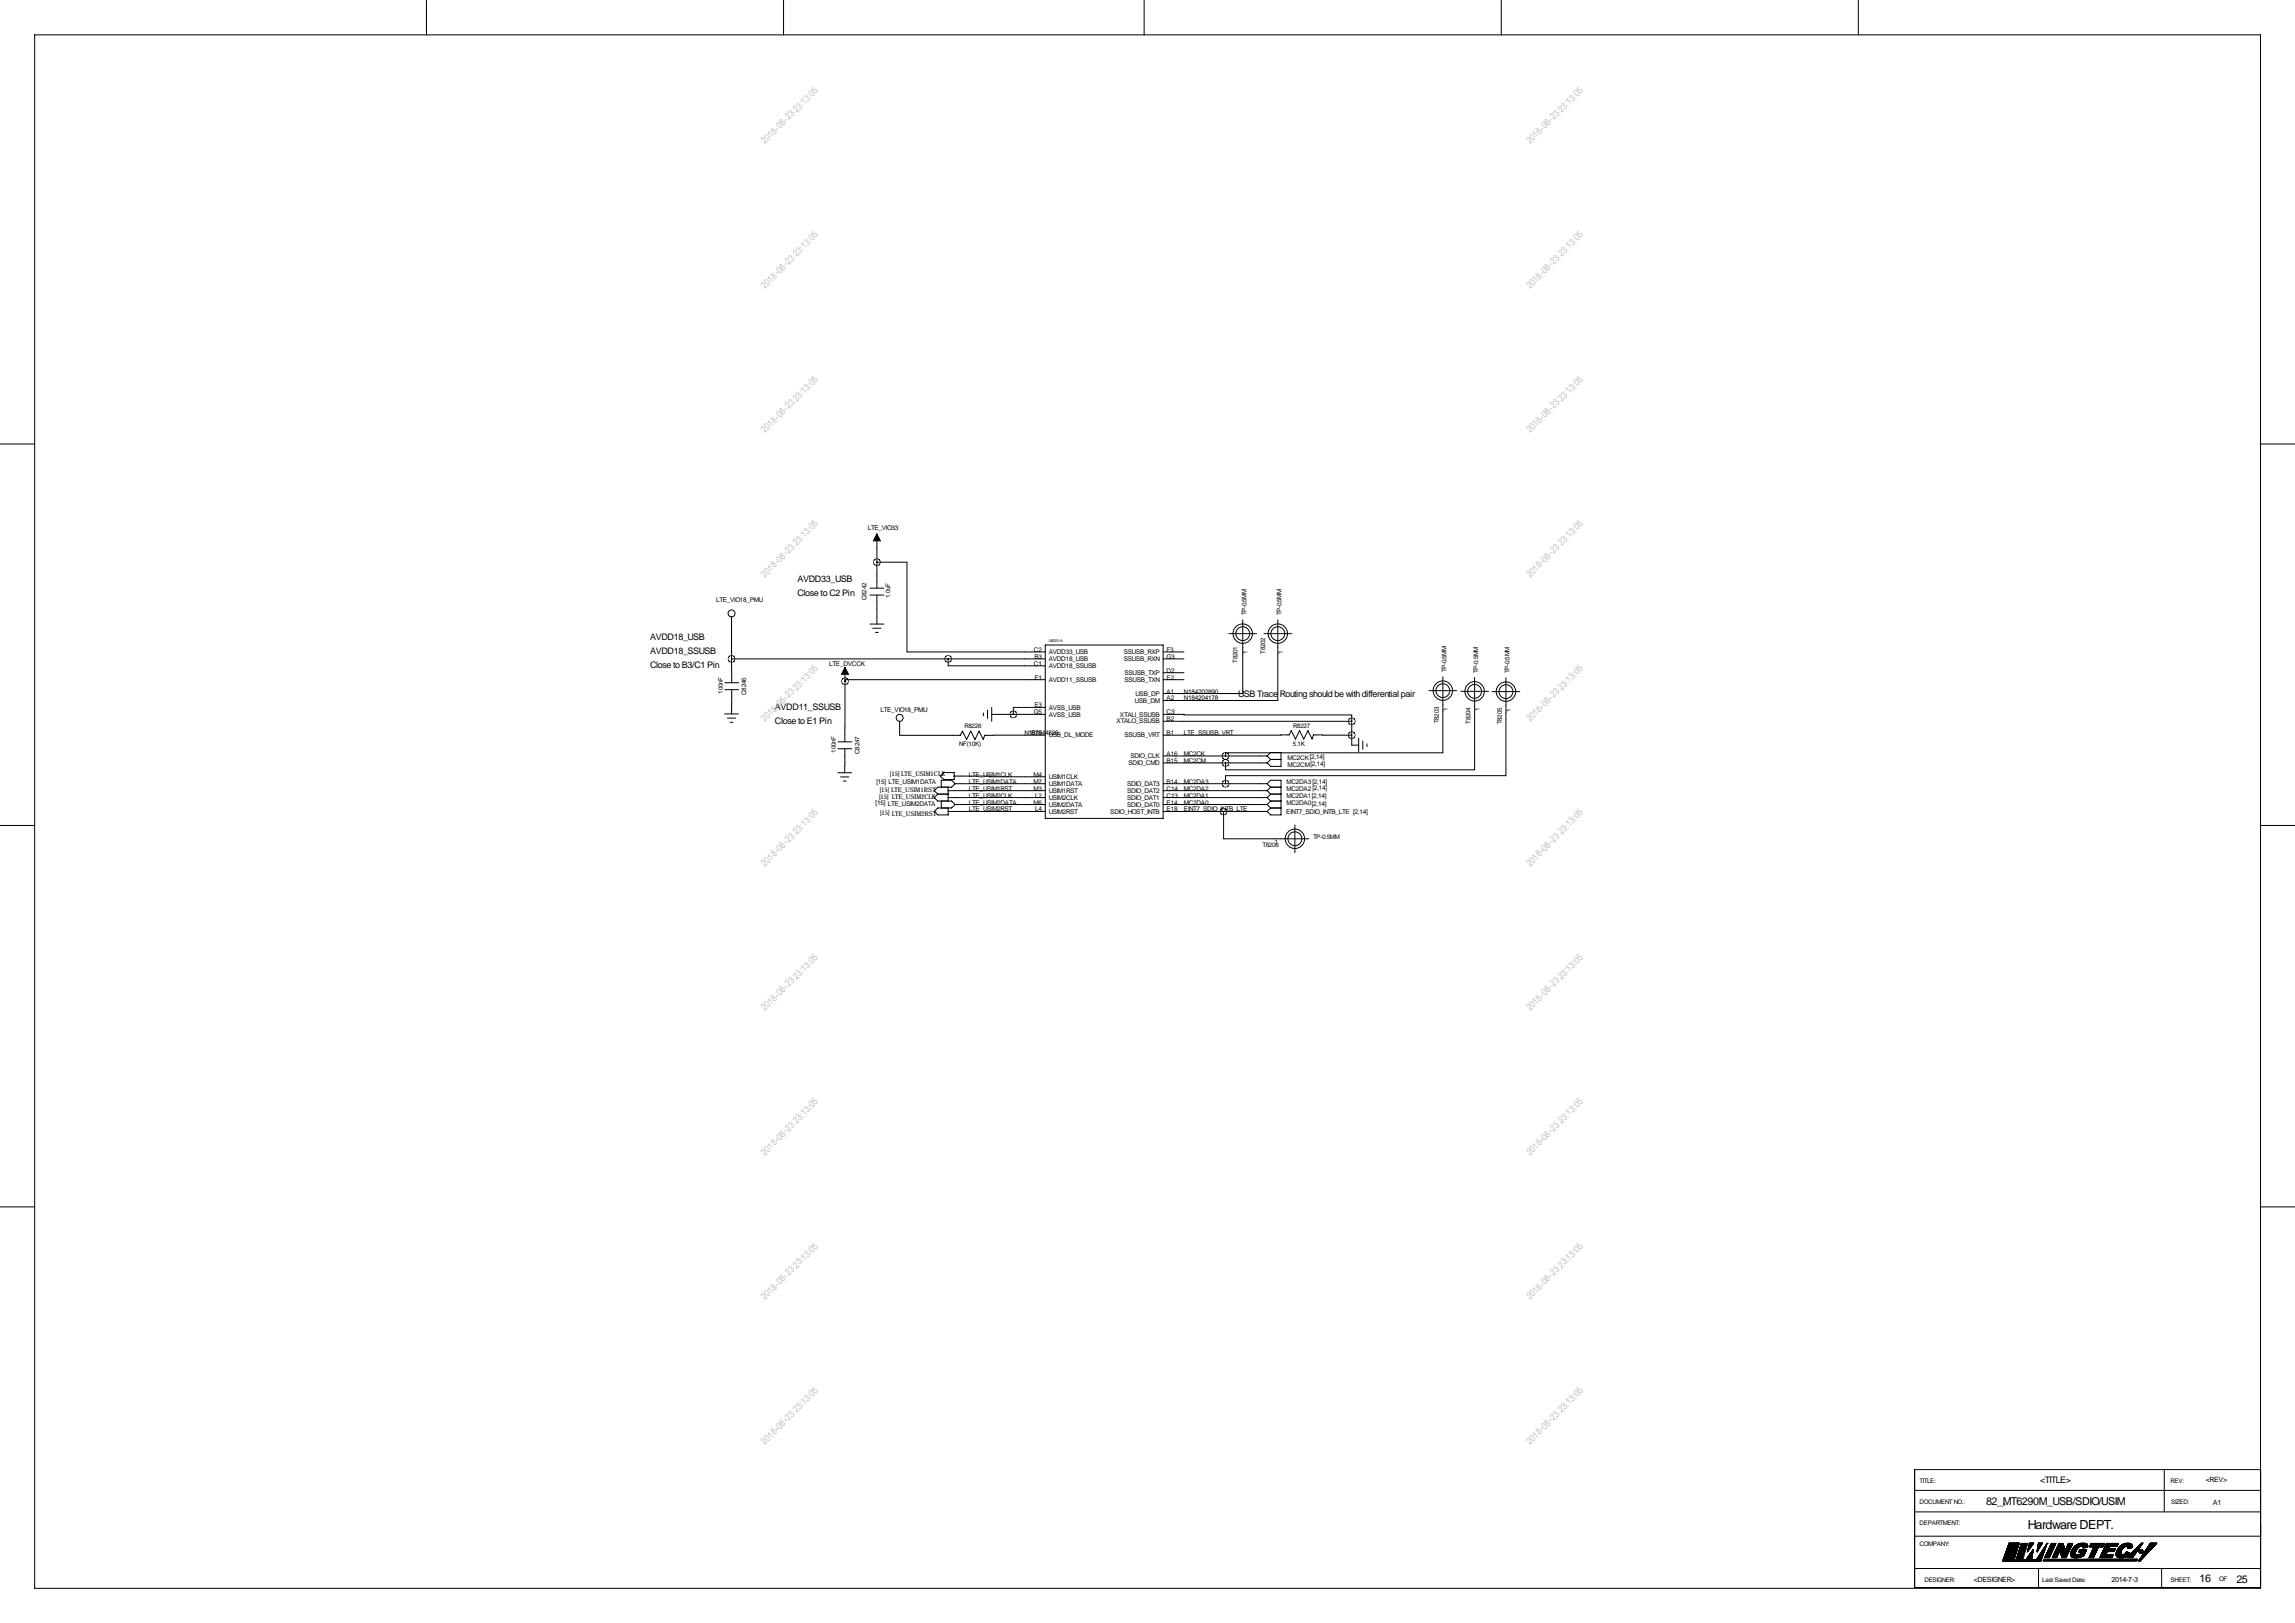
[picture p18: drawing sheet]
<svg xmlns="http://www.w3.org/2000/svg" width="841mm" height="594mm" viewBox="0 0 841 594" stroke-linecap="round" stroke-linejoin="round" font-family="sans-serif">
<defs><g id="words">
<text font-size="4.6" x="742.7" y="560.1">Hardware DEPT.</text>
<g font-size="4">
<text x="727.5" y="551.3">82_MT6290M_USB/SDIO/USIM</text>
<text x="805.7" y="579.4">16</text>
<text x="819.2" y="579.7">25</text>
</g>
<g font-size="3.5" fill="#c0c0c0">
<text x="280.2" y="52.9" transform="rotate(-45 280.2 52.9)">2018-08-23 23:13:05</text>
<text x="560.4" y="52.9" transform="rotate(-45 560.4 52.9)">2018-08-23 23:13:05</text>
<text x="280.2" y="105.8" transform="rotate(-45 280.2 105.8)">2018-08-23 23:13:05</text>
<text x="560.4" y="105.8" transform="rotate(-45 560.4 105.8)">2018-08-23 23:13:05</text>
<text x="280.2" y="158.8" transform="rotate(-45 280.2 158.8)">2018-08-23 23:13:05</text>
<text x="560.4" y="158.8" transform="rotate(-45 560.4 158.8)">2018-08-23 23:13:05</text>
<text x="280.2" y="211.7" transform="rotate(-45 280.2 211.7)">2018-08-23 23:13:05</text>
<text x="560.4" y="211.7" transform="rotate(-45 560.4 211.7)">2018-08-23 23:13:05</text>
<text x="280.2" y="264.6" transform="rotate(-45 280.2 264.6)">2018-08-23 23:13:05</text>
<text x="560.4" y="264.6" transform="rotate(-45 560.4 264.6)">2018-08-23 23:13:05</text>
<text x="280.2" y="317.5" transform="rotate(-45 280.2 317.5)">2018-08-23 23:13:05</text>
<text x="560.4" y="317.5" transform="rotate(-45 560.4 317.5)">2018-08-23 23:13:05</text>
<text x="280.2" y="370.4" transform="rotate(-45 280.2 370.4)">2018-08-23 23:13:05</text>
<text x="560.4" y="370.4" transform="rotate(-45 560.4 370.4)">2018-08-23 23:13:05</text>
<text x="280.2" y="423.3" transform="rotate(-45 280.2 423.3)">2018-08-23 23:13:05</text>
<text x="560.4" y="423.3" transform="rotate(-45 560.4 423.3)">2018-08-23 23:13:05</text>
<text x="280.2" y="476.2" transform="rotate(-45 280.2 476.2)">2018-08-23 23:13:05</text>
<text x="560.4" y="476.2" transform="rotate(-45 560.4 476.2)">2018-08-23 23:13:05</text>
<text x="280.2" y="529.2" transform="rotate(-45 280.2 529.2)">2018-08-23 23:13:05</text>
<text x="560.4" y="529.2" transform="rotate(-45 560.4 529.2)">2018-08-23 23:13:05</text>
</g>
<g font-size="3.3">
<text x="292.1" y="213">AVDD33_USB</text>
<text x="292.1" y="218.1">Close to C2 Pin</text>
<text x="238.1" y="234.4">AVDD18_USB</text>
<text x="238.1" y="239.5">AVDD18_SSUSB</text>
<text x="238.1" y="244.5">Close to B3/C1 Pin</text>
<text x="453.5" y="255.2">USB Trace Routing should be with differential pair</text>
<text x="283.9" y="260.1">AVDD11_SSUSB</text>
<text x="283.9" y="265.2">Close to E1 Pin</text>
<text x="747.3" y="543.2">&lt;TITLE&gt;</text>
</g>
<g font-size="2.6">
<text x="808" y="542.9">&lt;REV&gt;</text>
<text x="810.6" y="551.1">A1</text>
<text x="723" y="579.3">&lt;DESIGNER&gt;</text>
<text x="773.4" y="579.3">2014-7-3</text>
</g>
<g font-size="2.4">
<text x="317.9" y="194.1">LTE_VIO33</text>
<text x="262.3" y="220.6">LTE_VIO18_PMU</text>
<text x="378.8" y="238.8">C2</text>
<text x="384.1" y="239.6">AVDD33_USB</text>
<text x="411.6" y="239.6">SSUSB_RXP</text>
<text x="427.3" y="238.8">F3</text>
<text x="303.8" y="243.9">LTE_DVCCK</text>
<text x="378.8" y="243.9">C1</text>
<text x="378.9" y="241.3">B3</text>
<text x="384.1" y="242.1">AVDD18_USB</text>
<text x="384.1" y="244.7">AVDD18_SSUSB</text>
<text x="411.6" y="242.1">SSUSB_RXN</text>
<text x="427.3" y="241.3">G3</text>
<text x="378.9" y="248.9">E1</text>
<text x="384.1" y="249.7">AVDD11_SSUSB</text>
<text x="411.9" y="247.2">SSUSB_TXP</text>
<text x="411.9" y="249.7">SSUSB_TXN</text>
<text x="427.3" y="246.4">D2</text>
<text x="427.3" y="248.9">E2</text>
<text x="415.7" y="257.4">USB_DM</text>
<text x="416" y="254.8">USB_DP</text>
<text x="427.3" y="254">A1</text>
<text x="427.3" y="256.6">A2</text>
<text x="433.7" y="256.6">N184204178</text>
<text x="433.7" y="254">N184202890</text>
<text x="322.5" y="260.8">LTE_VIO18_PMU</text>
<text x="378.8" y="261.6">G5</text>
<text x="378.9" y="259.1">E3</text>
<text x="384.1" y="259.9">AVSS_USB</text>
<text x="384.1" y="262.4">AVSS_USB</text>
<text x="410.3" y="262.4">XTALI_SSUSB</text>
<text x="427.3" y="261.6">C3</text>
<text x="375.3" y="269.3">N187644826</text>
<text x="377.7" y="269.3">B19</text>
<text x="409" y="265">XTALO_SSUSB</text>
<text x="427.3" y="264.2">B2</text>
<text x="427.3" y="269.3">B1</text>
<text x="433.7" y="269.3">LTE_SSUSB_VRT</text>
<text x="384.1" y="270.1">USB_DL_MODE</text>
<text x="411.9" y="270.1">SSUSB_VRT</text>
<text x="413.4" y="280.2">SDIO_CMD</text>
<text x="414.1" y="277.7">SDIO_CLK</text>
<text x="427.3" y="276.9">A16</text>
<text x="427.3" y="279.4">B15</text>
<text x="433.7" y="279.4">MC2CM</text>
<text x="433.7" y="276.9">MC2CK</text>
<text x="471.7" y="278.2">MC2CK[2,14]</text>
<text x="471.7" y="280.7">MC2CM[2,14]</text>
<text x="321" y="287.1">[15] LTE_USIM1DATA</text>
<text x="326" y="284.1">[15] LTE_USIM1CLK</text>
<text x="354.9" y="287">LTE_USIM1DATA</text>
<text x="354.9" y="284.5">LTE_USIM1CLK</text>
<text x="378.6" y="284.5">M4</text>
<text x="378.6" y="287">M7</text>
<text x="384.1" y="285.3">USIM1CLK</text>
<text x="384.1" y="287.8">USIM1DATA</text>
<text x="412.8" y="287.8">SDIO_DAT3</text>
<text x="427.3" y="287">B14</text>
<text x="433.7" y="287">MC2DA3</text>
<text x="471.3" y="287.3">MC2DA3 [2,14]</text>
<text x="322" y="292.8">[15] LTE_USIM2CLK</text>
<text x="322.3" y="290">[15] LTE_USIM1RST</text>
<text x="354.9" y="289.6">LTE_USIM1RST</text>
<text x="354.9" y="292.1">LTE_USIM2CLK</text>
<text x="378.6" y="289.6">M3</text>
<text x="379.2" y="292.1">L2</text>
<text x="384.1" y="290.4">USIM1RST</text>
<text x="384.1" y="292.9">USIM2CLK</text>
<text x="412.8" y="290.4">SDIO_DAT2</text>
<text x="412.8" y="292.9">SDIO_DAT1</text>
<text x="427.3" y="289.6">C14</text>
<text x="427.3" y="292.1">C13</text>
<text x="433.7" y="292.1">MC2DA1</text>
<text x="433.7" y="289.6">MC2DA2</text>
<text x="471.3" y="289.8">MC2DA2 [2,14]</text>
<text x="471.3" y="292.4">MC2DA1[2,14]</text>
<text x="320.8" y="295">[15] LTE_USIM2DATA</text>
<text x="322.4" y="298.6">[15] LTE_USIM2RST</text>
<text x="354.9" y="297.2">LTE_USIM2RST</text>
<text x="354.9" y="294.7">LTE_USIM2DATA</text>
<text x="378.6" y="294.7">M6</text>
<text x="379.2" y="297.2">L4</text>
<text x="384.1" y="295.5">USIM2DATA</text>
<text x="384.1" y="298">USIM2RST</text>
<text x="406.7" y="298">SDIO_HOST_INTB</text>
<text x="412.8" y="295.5">SDIO_DAT0</text>
<text x="427.3" y="294.7">E14</text>
<text x="427.3" y="297.2">E18</text>
<text x="433.7" y="297.2">EINT7_SDIO_INTB_LTE</text>
<text x="433.7" y="294.7">MC2DA0</text>
<text x="471.2" y="298">EINT7_SDIO_INTB_LTE [2,14]</text>
<text x="471.3" y="294.9">MC2DA0[2,14]</text>
</g>
<g font-size="2.3">
<text x="317.4" y="219.8" transform="rotate(-90 317.4 219.8)">C8242</text>
<text x="326" y="219.1" transform="rotate(-90 326 219.1)">1.0uF</text>
<text x="456.5" y="225.4" transform="rotate(-90 456.5 225.4)">TP-0.5MM</text>
<text x="469.4" y="225.4" transform="rotate(-90 469.4 225.4)">TP-0.5MM</text>
<text x="457" y="239.4" transform="rotate(-90 457 239.4)">1</text>
<text x="463.5" y="239.4" transform="rotate(-90 463.5 239.4)">T8202</text>
<text x="469.9" y="239.4" transform="rotate(-90 469.9 239.4)">1</text>
<text x="453.3" y="242.7" transform="rotate(-90 453.3 242.7)">T8201</text>
<text x="529.8" y="246.3" transform="rotate(-90 529.8 246.3)">TP-0.5MM</text>
<text x="541.5" y="246.5" transform="rotate(-90 541.5 246.5)">TP-0.5MM</text>
<text x="553" y="246.6" transform="rotate(-90 553 246.6)">TP-0.5MM</text>
<text x="264.7" y="254" transform="rotate(-90 264.7 254)">100nF</text>
<text x="273.4" y="254.5" transform="rotate(-90 273.4 254.5)">C8246</text>
<text x="530.3" y="260.2" transform="rotate(-90 530.3 260.2)">1</text>
<text x="541.9" y="260.5" transform="rotate(-90 541.9 260.5)">1</text>
<text x="553.4" y="260.6" transform="rotate(-90 553.4 260.6)">1</text>
<text x="353.3" y="266.8">R8226</text>
<text x="473.7" y="266.6">R8227</text>
<text x="527" y="264.8" transform="rotate(-90 527 264.8)">T8203</text>
<text x="538.6" y="265.1" transform="rotate(-90 538.6 265.1)">T8204</text>
<text x="550.1" y="265.2" transform="rotate(-90 550.1 265.2)">T8205</text>
<text x="306.2" y="275.7" transform="rotate(-90 306.2 275.7)">100nF</text>
<text x="351.4" y="273.4">NF(10K)</text>
<text x="473.6" y="273.2">5.1K</text>
<text x="314.8" y="276.1" transform="rotate(-90 314.8 276.1)">C8247</text>
<text x="462.5" y="310.3">T8206</text>
<text x="467" y="309">1</text>
<text x="481" y="307.4">TP-0.5MM</text>
<text x="703.1" y="543.3">TITLE:</text>
<text x="795.1" y="543.1">REV:</text>
<text x="703.1" y="550.9">DOCUMENT NO.:</text>
<text x="795.3" y="550.9">SIZED:</text>
<text x="703.1" y="558.6">DEPARTMENT:</text>
<text x="703.1" y="566.2">COMPANY:</text>
<text x="704.9" y="579.4">DESIGNER:</text>
<text x="748.1" y="579.4">Last Saved Date:</text>
<text x="795.1" y="579.4">SHEET:</text>
<text x="812.9" y="579.1">OF</text>
</g>
<text font-size="1.4" x="384.1" y="235.2">U8201-A</text>
</g></defs>
<circle cx="734.1" cy="551.3" r=".15" fill="#000"/>
<g fill="none" stroke="#000" stroke-width=".37">
<path d="M12.7 12.8h815.3v568.9h-815.3zM156.2 .1v12.7M287 .1v12.7M419.1 .1v12.7M549.9 .1v12.7M680.7 .1v12.7M0 162.6h12.7M828 162.6h12.7M321.2 195.5v19.9M318.7 218h5M318.7 215.4h5M321.2 205.9h11v32.9h50.7"/>
<path d="M321.2 218v10.6M268 225.9v15.4M318.7 228.6h5M319.7 230.1h3M320.7 231.6h1M382.9 236.2h43.2v63.5h-43.2zM426.1 238.8h7.6M450.1 232.1h10.2M455.2 227v27h-29.1M463 232.1h10.2M468.1 227v29.6h-42M265.5 252.6h5.1"/>
<path d="M265.5 250.1h5.1M268 241.3v8.8M268 241.3h114.9M268 252.6v8.9M309.5 249.5h.1M309.5 249.5v22.2M309.5 244.4v5.1M347.3 241.3v2.6h35.6M363.3 259.1v5.1M382.9 248.9h-73.4v.6M382.9 259.1h-11.7v2.5M426.1 241.3h7.6"/>
<path d="M426.1 248.9h7.6M426.1 246.4h7.6M523.4 253h10.2M528.5 247.9v27.8h-79.6v1.2M535.1 253.2h10.1M540.2 248.1v33.9h-91.3v-2.6M546.6 253.3h10.1M551.6 248.2v35.9h-102.7v2.9M265.4 261.5h5.1M266.4 263h3.1M267.5 264.5h1M306.9 274.2h5.1"/>
<path d="M306.9 271.7h5.1M309.5 274.2l-.1 8.8M329.5 264.2v5.1h22.3l.8-1.5 1.5 3 1.5-3 1.5 3 1.5-3 1.6 3 .5-1.5h22.2M360.2 261.1v1M361.7 260.1v3.1M363.3 261.6h19.6M426.1 269.3l46.1-.1 .8-1.6 1.5 3.1 1.5-3.1 1.6 3.1 1.5-3.1 1.5 3.1 .5-1.5 14 .1M426.1 261.6l69 .2v2.4M426.1 264.2h69M426.1 276.9h38.1M426.1 279.4h38.1M464.2 276.9l1.2-1.3h3.8v5.1h-3.8l-1.2-1.3"/>
<path d="M464.2 276.9l1.2 1.2M465.4 278.1h3.8M465.4 278.1l-1.2 1.3M495.1 264.2v8.7h2.6M497.7 270.4v5.1M499.2 271.4v3M500.7 272.4v1M306.9 283h5.1M307.9 284.6h3M308.9 286.1h1M343.5 290.8l-1.3 1.3 1.3 1.3h5.1l1.3 1.3M343.5 290.8h3.8"/>
<path d="M344.8 293.4v2.5M345.7 283h3.8v2.5h-3.8l-1.3-1.3zM347.3 289.6h35.6M347.3 292.1h35.6M347.3 297.2h35.6M347.3 288.3v5.1M349.5 284.2l33.4 .3M349.9 287h33M349.9 294.7h33M349.9 287l-1.3-1.2h-3.8v2.5M349.9 287l-1.3 1.3h-5.1l-1.3 1.3 1.3 1.2M349.9 294.7l-1.3 1.2h-5.1l-1.3 1.3 1.3 1.3h3.8v-2.6"/>
<path d="M426.1 287h38.1M426.1 289.6h38.1M426.1 292.1h38.1M426.1 294.7h38.1M426.1 297.2h38.1M448.2 297.2v10h31.2M464.2 287l1.2-1.2h3.8v12.7h-3.8l-1.2-1.3M464.2 294.7l1.2 1.2M464.2 287l1.2 1.3M464.2 289.6l1.2 1.2M464.2 292.1l1.2 1.3M465.4 288.3h3.8"/>
<path d="M465.4 293.4h3.8M465.4 295.9h3.8M465.4 295.9l-1.2 1.3M465.4 293.4l-1.2 1.3M465.4 288.3l-1.2 1.3M465.4 290.8h3.8M465.4 290.8l-1.2 1.3M0 302.3h12.7M474.3 302.1v10.2M828 302.3h12.7M0 442h12.7M828 442h12.7"/>
<path d="M701.3 538.2h126.8v43.2h-126.8zM792.8 538.2v15.5M701.3 553.7h126.8M701.3 545.9h126.8M733.8 550.8h.1M701.3 574.5h126.8M701.3 562.6h126.8M733.6 571.8h14M733.6 571.7h14M733.6 571.6h14M733.7 571.5h13.9M733.7 571.4h14"/>
<path d="M733.8 571.2h14M733.8 571.1h4M733.9 570.9h4M733.9 570.8h4M734 570.7h3.9M734 570.7h4M734 570.5h4M734.1 570.4h3.9M734.1 570.2h4M734.2 570.1h3.9M734.3 569.8h3.9M734.3 569.7h3.9"/>
<path d="M734.3 569.6h4M734.4 569.4h3.9M734.5 569.3h3.9M734.5 569.2h3.9M734.6 568.9h3.9M734.7 568.8h3.8M734.7 568.6h3.9M734.7 568.5h3.9M734.8 568.4h3.9M734.8 568.3h3.9M734.8 568.2h3.9M734.9 568.1h3.8"/>
<path d="M734.9 568h3.9M735 567.9h3.8M735 567.8h3.8M735.1 567.6h3.8M735.1 567.5h3.8M735.1 567.4h3.8M735.2 567.3h3.8M735.2 567.1h3.8M735.3 566.9h3.8M735.4 566.7h3.8M735.5 566.5h3.7M735.5 566.3h3.8"/>
<path d="M735.6 566.1h3.8M735.6 566h3.8M735.7 565.8h3.7M735.7 565.7h3.8M735.8 565.6h3.7M735.8 565.5h3.7M735.9 565.3h3.7M735.9 565.2h3.7M735.9 565.1h3.7M737.9 571h-4M738.1 570.3l-4 .1M738.1 570.1l-4 .1"/>
<path d="M738.2 569.9l-4 .1M738.3 569.5h-3.9M738.4 569.1l-3.9 .1M738.5 569l-4 .1M738.5 568.8l-3.9 .1M738.6 571.1h.3M738.6 568.7h-3.9M738.6 570.8h2.5M738.7 570.6h.4M738.8 570.4h2.5M738.8 568l-3.9 .1M738.9 567.7h-3.9"/>
<path d="M739 569.8h.1M739 569.7h1.7M739 567.2l-3.8 .1M739.1 569.4h.3M739.1 567h-3.8M739.1 569.2h1.9M739.1 566.8l-3.8 .1M739.2 566.7l-3.9 .1M739.2 566.5l-3.8 .1M739.3 568.8h2.2M739.3 566.4h-3.8M739.3 568.7h2.5"/>
<path d="M739.3 566.2h-3.8M739.4 568.3h2.4M739.4 568.3h2.5M739.5 565.7l-3.8 .1M739.6 567.9h2.4M739.6 567.8h2.5M739.6 565.4h-3.8M739.7 570.1l-.9 .1M739.7 567.4h2.4M739.7 567.4h2.5M739.8 567.2h.5M739.9 568.9l-.7 .1"/>
<path d="M739.9 566.9h2.4M740 566.7h.4M740 571h-1.4M740.1 569.7l-1.1 .1M740.2 570.5l-1.5 .1M740.2 568.5h-.8M740.4 568l-.9 .1M740.5 569.3h-1.4M740.6 567.6h-.9M740.8 570l-1.9 .1M740.9 568.8l-1.7 .1M740.9 565.9l-.7 .1"/>
<path d="M741 570.9h-2.4M741.1 566.3h-1M741.2 570.4l-2.4 .1M741.2 565.5h-.8M741.3 568.4h-1.9M741.3 567.1l-1.5 .1M741.4 569.9l-2.5 .1M741.4 567.9l-1.9 .1M741.5 566.6l-1.5 .1M741.5 569.6h-2.5M741.6 567.5h-1.9M741.7 569.1l-2.5 .1"/>
<path d="M742 565.8l-1.8 .1M742.1 566.2h-2M742.2 571.1h2M742.3 571h1.9M742.3 565.4h-1.9M742.3 567h-2.4M742.4 570.8h1.9M742.5 570.7h1.8M742.5 566.5l-2.5 .1M742.6 570.6h1.7M742.6 568.4h.1M742.6 568.3h.1"/>
<path d="M742.6 566.1h-2.4M742.7 570.4h1.6M742.7 568.2h.1M742.7 565.7l-2.4 .1M742.8 567.9h.3M742.8 570.2h1.6M742.8 568.1l-.1 .1M742.9 567.4h.5M742.9 565.3h-2.5M742.9 570h1.5M742.9 568l-.2 .1M743 567.9l-.3 .1"/>
<path d="M743 567h.7M743 566.9h.7M743.1 569.9h1.3M743.1 567.8h-.3M743.1 566.5h.9M743.2 569.8h1.2M743.2 569.7h1.2M743.2 567.7h-.4M743.2 566.1h1.1M743.3 569.6h1.2M743.3 567.6h-.5M743.3 566h1"/>
<path d="M743.3 569.5h1.2M743.3 567.5h-.5M743.4 565.6h1.2M743.4 569.4h1.1M743.4 567.3l-.5 .1M743.5 569.3h1M743.5 565.1h1.5M743.5 567.2l-.6 .1M743.6 569.2h.9M743.6 567.1l-.7 .1M743.7 569h.9M743.8 566.8l-.8 .1"/>
<path d="M743.8 568.8h.8M743.8 566.7l-.7 .1M743.9 568.8h.7M743.9 568.7h.7M743.9 566.6l-.8 .1M744 568.6h.6M744 566.5l-.9 .1M744.1 568.5h.6M744.1 566.4h-.9M744.1 568.4h.6M744.2 568.3h.5M744.2 566.3h-1"/>
<path d="M744.2 566.2h-1M744.3 570.9h-2M744.4 568.1h.3M744.4 569.9l-1.4 .1M744.4 568h.3M744.4 565.9l-1.1 .1M744.5 565.8l-1.2 .1M744.5 567.9h.3M744.5 567.8h.3M744.5 565.7l-1.2 .1M744.6 569l-.9 .1M744.6 567.7h.2"/>
<path d="M744.7 568.1l-.4 .1M744.7 565.5h-1.3M744.8 567.5h.1M744.8 565.4h-1.4M744.8 567.6h-.1M744.9 565.3h-1.5M744.9 565.2h-1.4M746 571.1h1.8M746.1 571h1.7M746.2 568.4h.1M746.2 570.9h1.7M746.2 568.3h.1"/>
<path d="M746.2 568.1h.2M746.3 568.2l-.1 .1M746.3 567.9h.2M746.3 570.7h1.6M746.3 567.5h.5M746.3 567.4h.5M746.3 567.3h.6M746.4 570.5h1.6M746.4 568l-.2 .1M746.4 566.9h.7M746.4 566.7h.8M746.5 570.5h1.5"/>
<path d="M746.5 567.9l-.3 .1M746.5 566.5h.9M746.6 567.8h-.3M746.6 566h1M746.6 565.9h1.1M746.6 565.8h1.2M746.6 570.2h1.5M746.6 567.7h-.3M746.6 565.6h1.3M746.7 565.3h1.4M746.7 567.6h-.4M746.7 565.1h1.5"/>
<path d="M746.7 574.6v6.8M746.8 569.9h1.4M746.9 567.2l-.5 .1M747 569.7h1.3M747 567.1l-.6 .1M747 567h-.6M747.1 569.4h1.3M747.1 566.8l-.7 .1M747.2 569.3h1.2M747.3 569.2h1.2M747.3 566.6l-.9 .1M747.3 566.5l-.8 .1"/>
<path d="M747.4 566.4h-.9M747.5 568.9h1.1M747.5 566.3h-1M747.5 566.2h-1M747.6 568.8h1M747.6 568.7h1M747.6 566.1h-1.1M747.7 568.6h1M747.7 571.3l-14 .1M747.8 568.3h1M747.8 565.7l-1.2 .1M747.9 565.6l-1.3 .1"/>
<path d="M747.9 570.8h-1.7M747.9 568.2h.9M748 570.6l-1.7 .1M748 565.5h-1.4M748 568h.9M748 565.4h-1.3M748.1 570.3l-1.6 .1M748.1 567.9h.8M748.2 570l-1.5 .1M748.2 567.8h.8M748.2 565.2h-1.5M748.2 569.9l-1.4 .1"/>
<path d="M748.3 569.7l-1.4 .1M748.3 569.6h-1.3M748.3 567.6h.7M748.4 569.5h-1.3M748.4 567.5h.7M748.4 571.7h34.3M748.4 571.6h34.3M748.4 567.4h.7M748.5 567.3h.6M748.5 571.4h34.4M748.5 569l-1.1 .1M748.6 568.9l-1.2 .1"/>
<path d="M748.7 571.2h34.3M748.7 571.1h34.4M748.7 567h.5M748.7 568.5h-1M748.7 566.9h.6M748.8 568.4h-1M748.8 566.8h.5M748.8 568.2l-.9 .1M748.8 566.8h.6M748.9 567.9l-.8 .1M749 570.5h1.7M749 566.5h.5"/>
<path d="M749 567.7h-.8M749.1 570.2h1.7M749.1 566.4h.4M749.1 566.3h.4M749.2 567.2l-.7 .1M749.2 567.1l-.6 .1M749.4 569.7h1.6M749.4 566h.2M749.4 566.6l-.5 .1M749.5 565.8h.2M749.6 566.2h-.4M749.6 569.2h1.6"/>
<path d="M749.6 569.2h1.7M749.6 566.1h-.4M749.7 569.1h1.6M749.7 565.9l-.3 .1M749.7 565.6h.1M749.8 565.6l-.2 .1M749.8 568.8h1.7M749.8 565.5h-.1M749.9 565.3h.1M749.9 568.6h1.6M749.9 565.4h-.1M749.9 565.2h.1"/>
<path d="M749.9 568.5h1.7M750 568.4h1.6M750 568.3h1.7M750.1 568.2h1.6M750.2 567.9h1.7M750.4 567.5h1.7M750.4 567.4h1.7M750.7 566.9h1.6M750.7 570.4l-1.7 .1M750.7 566.7h1.7M750.8 570.3l-1.8 .1M750.8 570.1l-1.7 .1"/>
<path d="M750.9 570l-1.7 .1M750.9 566.5h1.7M750.9 566.4h1.7M750.9 569.9l-1.7 .1M750.9 566.3h1.7M751 569.8l-1.7 .1M751 566.2h1.7M751 566.1h1.7M751.1 569.6h-1.7M751.1 566h1.7M751.1 569.5h-1.6M751.2 569.4h-1.7"/>
<path d="M751.2 569.3h-1.6M751.2 565.7h1.7M751.3 565.6h1.7M751.4 568.9l-1.7 .1M751.4 568.8l-1.6 .1M751.4 565.3h1.7M751.5 568.7h-1.7M751.8 570.5h1.6M751.8 568.1l-1.7 .1M751.8 568l-1.7 .1M751.9 570.2h1.6M751.9 567.9l-1.7 .1"/>
<path d="M751.9 567.8h-1.6M752 567.7h-1.7M752 567.6h-1.6M752.1 569.7h1.6M752.1 567.3l-1.6 .1M752.2 567.2l-1.7 .1M752.2 567.1l-1.6 .1M752.3 567h-1.7M752.3 569.2h1.6M752.4 569.1h1.6M752.4 569h1.6M752.4 566.6l-1.6 .1"/>
<path d="M752.5 566.5l-1.7 .1M752.6 568.8h1.6M752.6 568.7h1.6M752.7 568.6h1.5M752.7 568.5h1.6M752.8 568.4h1.5M752.8 568.3h1.6M752.8 565.9l-1.7 .1M752.9 565.8l-1.8 .1M752.9 565.7l-1.7 .1M753 568h1.5M753 567.9h1.6"/>
<path d="M753 565.5h-1.7M753.1 565.4h-1.7M753.1 567.6h3.2M753.2 567.5h3.1M753.2 567.4h3M753.3 567.3h2.9M753.3 567.2h2.9M753.4 567.1h2.8M753.4 570.4l-1.6 .1M753.4 567h2.8M753.4 566.9h2.7M753.5 570.3l-1.7 .1"/>
<path d="M753.5 566.8h2.6M753.5 570.1l-1.6 .1M753.5 566.7l2.6 .1M753.6 570l-1.6 .1M753.6 566.6h2.5M753.6 569.9l-1.6 .1M753.6 566.5h2.5M753.7 569.8l-1.7 .1M753.7 566.5h2.3M753.7 566.4h2.3M753.7 569.7l-1.6 .1M753.7 566.3h2.3"/>
<path d="M753.8 569.6h-1.6M753.8 566.2h2.2M753.8 569.5h-1.6M753.8 566.1h2.2M753.9 569.4h-1.6M753.9 566h2M753.9 569.3h-1.6M753.9 565.9h2M754 565.8h1.9M754 565.7h1.9M754.1 568.9l-1.6 .1M754.1 565.6h1.7"/>
<path d="M754.1 565.5h1.7M754.1 568.8l-1.5 .1M754.1 565.4h1.7M754.2 565.3h1.6M754.4 568.2l-1.6 .1M754.5 568.1l-1.6 .1M754.5 568l-1.6 .1M754.7 567.9h1.6M754.7 568h3.3M754.8 568.4h3M754.8 568.3h3M754.8 568.7h2.9"/>
<path d="M754.8 568.6h2.9M754.8 568.5h3M754.9 568.8h2.7M754.9 569.1h2.6M754.9 569h2.6M754.9 568.9h2.6M755 569.4h2.3M755 569.2h2.4M755 569.6h2.2M755 569.5h2.3M755.1 569.8h2M755.1 569.7h2.1"/>
<path d="M755.1 570h1.9M755.2 570.3h1.7M755.2 570.2h1.7M755.2 570.1h1.8M755.2 570.5h1.6M756.3 567.7h-3.2M756.3 567.8h-3.2M756.5 567.9h1.5M756.7 567.4h1.5M756.7 567.3h1.6M756.8 567.2h1.5M756.9 570.4l-1.7 .1"/>
<path d="M756.9 566.9h1.6M757 566.8h1.5M757 566.6h1.6M757.1 569.9l-2 .1M757.1 566.5h1.5M757.1 566.5h1.6M757.2 569.7l-2.1 .1M757.3 566h1.6M757.4 569.3h-2.4M757.5 565.6h1.6M757.9 568.2l-3.1 .1M757.9 568.1l-3.2 .1"/>
<path d="M758 567.9l-1.6 .1M758.1 567.8h-1.6M758.1 567.7h-1.5M758.2 567.6h-1.6M758.2 567.5h-1.5M758.4 567.1l-1.6 .1M758.4 567h-1.5M758.5 569.3h2M758.5 569.2h1.9M758.5 569.1h1.8M758.5 569.6h4.9M758.5 569.4h5"/>
<path d="M758.5 569h1.8M758.5 568.9h1.7M758.5 568.8h1.7M758.5 566.8l-1.6 .1M758.6 569.7h4.8M758.6 568.7h1.7M758.6 568.6h1.7M758.6 568.5h1.7M758.6 568.4h1.7M758.7 568.3h1.6M758.7 568.2h1.7M758.7 570h4.1"/>
<path d="M758.7 566.4h-1.6M758.8 570.1h3.8M758.8 566.3h-1.6M758.9 567.9h1.6M758.9 566.2h-1.7M758.9 566.1h-1.6M759 570.2h3.3M759 565.9l-1.6 .1M759 570.3h3.2M759 565.8l-1.6 .1M759.1 567.5h1.6M759.1 565.7l-1.7 .1"/>
<path d="M759.1 567.4h1.7M759.1 565.6l-1.6 .1M759.2 570.4h2.7M759.2 565.5h-1.6M759.2 565.4h-1.6M759.3 565.3h-1.6M759.4 570.5h2.1M759.4 566.9h1.7M759.8 566.5h2M760 566.3h4.7M760.1 570.6h.6M760.1 566.2h4.6"/>
<path d="M760.2 566.1h4.5M760.3 566h4.4M760.4 566h4.3M760.4 568.1l-1.7 .1M760.5 568l-1.7 .1M760.5 565.9h4.2M760.6 567.8h-1.7M760.6 567.7h-1.6M760.7 567.6h-1.7M760.7 565.8h3.9M760.8 567.3l-1.6 .1M760.9 565.7h3.7"/>
<path d="M760.9 567.2l-1.7 .1M761 567.1l-1.7 .1M761.1 567h-1.7M761.1 565.6h3.4M761.2 565.5h3.3M761.2 566.8l-1.7 .1M761.3 568.6h2.6M761.4 568.5h2.5M761.4 566.7l-1.8 .1M761.4 565.4h2.9M761.4 568.4h2.6M761.5 568.3h2.5"/>
<path d="M761.5 569.3h2.1M761.5 566.6l-1.9 .1M761.6 568h2.6M761.6 567.9h2.6M761.7 567.9h2.5M761.7 566.5l-2 .1M761.7 565.3h2.4M761.8 569.2h1.8M761.8 567.5h2.6M762 569.2h1.6M762.2 569.1h1.5M762.3 568.9h1.4"/>
<path d="M762.3 566.4h-2.4M762.3 565.2h1.4M762.3 568.8h1.5M762.4 568.8h1.4M762.5 566.4h2.2M762.8 566.5h1.9M762.9 566.5h1.8M763 569.9l-4.3 .1M763 566.9h.2M763.2 569.8l-4.6 .1M763.4 569.7l-4.8 .1M763.5 569.5h-5"/>
<path d="M763.8 566.8l-.8 .1M763.9 568.7h-1.5M764.1 568.2l-2.6 .1M764.1 568.1l-2.6 .1M764.3 567.8h-2.6M764.3 567.7h-2.6M764.4 567.6h-2.6M764.5 566.7l-1.5 .1M764.7 566.6l-1.7 .1M765.2 570.5h1.7M765.3 570.4h1.6M765.3 570.2h1.7"/>
<path d="M765.4 566.5h4.9M765.4 566.5h5M765.5 566.4h4.9M765.5 566.3h5M765.6 569.7h1.6M765.6 566.2h4.9M765.6 566.1h4.9M765.7 566h4.9M765.8 569.2h1.6M765.8 569.1h1.7M765.8 565.6h5M765.9 565.6h4.9"/>
<path d="M765.9 565.4h5M766 568.8h1.6M766 568.7h1.7M766.1 568.6h1.6M766.1 568.5h1.7M766.2 568.3h1.7M766.3 568.1h1.7M766.4 568h1.6M766.4 567.9h1.7M766.5 567.7h1.7M766.6 567.4h1.7M766.9 566.9h1.6"/>
<path d="M766.9 570.4l-1.7 .1M767 570.1l-1.6 .1M767.1 570l-1.7 .1M767.1 569.9l-1.6 .1M767.2 569.8l-1.7 .1M767.2 569.7l-1.7 .1M767.3 569.6h-1.7M767.3 569.5h-1.6M767.4 569.4h-1.7M767.4 569.3h-1.6M767.5 569l-1.6 .1M767.6 568.9l-1.7 .1"/>
<path d="M767.6 568.8l-1.6 .1M767.8 568.4h-1.6M767.9 568.2l-1.7 .1M768 568.1l-1.7 .1M768.1 567.8h-1.6M768.2 567.6h-1.7M768.3 567.5h-1.7M768.3 567.3l-1.6 .1M768.4 567.2l-1.7 .1M768.5 567.1l-1.7 .1M768.5 567h-1.7M768.6 566.8l-1.7 .1"/>
<path d="M768.6 566.7l-1.7 .1M768.7 566.6l-1.7 .1M769.2 570.5h4.4M769.3 570.2h4.4M769.3 570.2h4.5M769.6 569.7h4.4M769.6 569.6h4.4M769.6 569.5h4.5M769.7 569.4h4.4M769.7 569.3h4.5M769.8 569.2h1.6M769.9 569h1.7"/>
<path d="M769.9 568.9h1.7M770 568.8h1.7M770.1 568.6h1.7M770.2 568.3h1.7M770.2 568.2h4.2M770.3 568.1h4.1M770.3 568h4.2M770.4 567.9h4.1M770.4 567.9h4.2M770.4 567.8h4.2M770.5 567.7h4.2M770.5 567.6h4.3"/>
<path d="M770.6 567.5h4.2M770.6 567.4h4.2M770.6 565.9l-4.9 .1M770.7 567.3h4.2M770.7 565.8l-5 .1M770.7 567.1h1.7M770.7 565.7l-4.9 .1M770.8 566.9h1.7M770.8 565.5h-4.9M770.9 566.8h1.7M770.9 566.7h1.7M770.9 565.3h-4.9"/>
<path d="M771 566.6h1.7M771 566.5h1.7M771.2 566h4.4M771.3 565.9h4.4M771.3 565.8h4.4M771.4 565.7h4.4M771.4 565.6h4.5M771.5 569.1l-1.7 .1M771.5 565.5h4.4M771.6 569l-1.8 .1M771.6 565.4h4.3M771.6 565.3h4.4"/>
<path d="M771.7 568.7h-1.7M771.8 568.5h-1.7M771.9 568.4h-1.8M772.5 567h-1.7M772.6 566.8l-1.8 .1M773.7 570.4l-4.5 .1M773.7 570.3l-4.4 .1M773.8 570l-4.4 .1M773.9 569.9l-4.5 .1M773.9 569.8l-4.4 .1M774 569.7l-4.5 .1M774.9 567.3l-4.3 .1"/>
<path d="M775.1 569.4h4.6M775.1 569.3h2.1M775.1 569.2h1.9M775.1 569.1l1.8 .1M775.1 569l1.8 .1M775.2 569.7h4.2M775.2 568.9h1.6M775.2 568.8h1.6M775.2 568.7h1.6M775.2 569.8h4M775.2 568.5h1.7M775.3 569.9h3.8"/>
<path d="M775.3 568.4h1.6M775.3 570h3.6M775.3 568.3h1.6M775.3 568.3h1.7M775.4 570.1h3.4M775.5 567.9h1.6M775.5 566.4h-4.4M775.5 570.2h3.1M775.5 566.3h-4.4M775.6 570.3h2.9M775.6 566.2h-4.5M775.6 567.6h1.7"/>
<path d="M775.6 566.1h-4.4M775.7 567.5h1.6M775.7 570.4h2.6M775.7 567.4h1.7M775.8 565.6l-4.4 .1M776 570.5h1.9M776 566.9h1.7M776.4 566.5h2.1M776.5 566.3h4.5M776.6 570.6h.6M776.6 566.2h4.4M776.8 566.1h4.2"/>
<path d="M776.9 568.6h-1.7M776.9 566h4.1M777 568.1l-1.6 .1M777.1 568l-1.7 .1M777.1 565.9h3.8M777.1 567.9l-1.6 .1M777.2 567.8h-1.7M777.2 567.7h-1.6M777.2 565.8h3.7M777.4 565.7h3.4M777.4 567.3l-1.6 .1M777.5 567.2l-1.7 .1"/>
<path d="M777.6 567.1l-1.7 .1M777.6 565.6h3.1M777.6 569.3h2.2M777.7 567h-1.7M777.7 565.5h3M777.8 566.8l-1.7 .1M778 565.4h2.6M778 569.2h1.8M778 566.7l-1.9 .1M778.2 566.6l-2 .1M778.3 565.3h2M778.4 566.5l-2.1 .1"/>
<path d="M778.6 568.8h1.6M778.6 568.7h1.5M778.7 568.6h1.1M778.8 565.2h1.2M778.8 568.5h.7M778.9 568.4h.3M779.1 570.5h2.1M779.1 566.5h1.9M779.2 566.5h1.8M779.3 570.4h2M779.3 569.7l-4.1 .1M779.4 570.2h2"/>
<path d="M779.4 566.6h1.6M779.4 566.9h1.2M779.4 566.7h1.6M779.5 569.6h-4.3M779.6 569.5h-4.4M779.8 567.1l-.4 .1M779.9 569.7h1.9M779.9 569.1l-1.8 .1M780 569l-1.7 .1M780.1 568.9l-1.7 .1M780.2 568.8l-1.7 .1M780.3 569.3h1.7"/>
<path d="M780.3 567h-.9M780.4 569.2h1.7M780.6 569h1.7M780.8 568.8h1.6M781 568.6h1.5M781 566.8l-1.6 .1M781 566.4h-4.6M781.3 570.4l-2.1 .1M781.3 568.3h1.4M781.4 568.3h1.4M781.5 570l-2 .1M781.6 569.9l-2 .1"/>
<path d="M781.7 569.8l-2 .1M781.7 568h1.3M781.7 569.7l-1.9 .1M781.8 567.9h1.2M781.8 569.6h-1.8M781.9 569.5h-1.8M782 569.4h-1.8M782 567.6h1.2M782.2 569.1l-1.8 .1M782.2 569l-1.7 .1M782.2 567.4h1.2M782.4 568.8l-1.7 .1"/>
<path d="M782.4 567.3h1.1M782.5 568.7h-1.6M782.6 567h1M782.6 568.5h-1.5M782.7 568.4h-1.5M782.7 566.9h1M782.8 571.5l-34.3 .1M782.9 568.1l-1.4 .1M782.9 571.3l-34.3 .1M782.9 568l-1.3 .1M783 571.2l-34.4 .1M783.1 567.8h-1.3"/>
<path d="M783.1 566.5h.9M783.2 567.7h-1.3M783.3 571.8h.6M783.3 567.5h-1.2M783.4 571.6h.6M783.4 567.3l-1.1 .1M783.5 568.4h1.5M783.5 568.3h1.5M783.5 568.2h1.5M783.5 568.1h1.5M783.5 568h1.5M783.6 568.5h1.3"/>
<path d="M783.6 567.9l1.4 .1M783.6 567.9h1.3M783.6 567.1l-1.1 .1M783.6 566h.8M783.6 568.6h1.3M783.6 567.8h1.3M783.7 568.7h1.1M783.7 567.7h1.1M783.7 571.2h.8M783.7 566.8l-1 .1M783.8 568.8h.9M783.8 567.6h.9"/>
<path d="M783.8 566.7l-1 .1M783.9 566.6l-1 .1M784 571.7h-.6M784 566.5l-1 .1M784 570.7h.9M784 567.5h.5M784 565.6h.7M784.1 566.4h-.9M784.1 571.5l-.6 .1M784.1 568.9h.3M784.1 566.3h-.8M784.2 571.4l-.7 .1"/>
<path d="M784.3 566.2h-.9M784.3 571.3l-.7 .1M784.3 566.1h-.8M784.4 570.2h.9M784.4 571.2l-.7 .1M784.4 570.1h1M784.4 565.9l-.8 .1M784.5 565.8l-.8 .1M784.6 571.1h-.8M784.6 565.7l-.8 .1M784.6 565.6l-.7 .1M784.7 571h-.9"/>
<path d="M784.7 569.8h1.1M784.7 569.7h1.1M784.7 565.5h-.6M784.8 570.9h-.9M784.8 565.4h-.6M784.9 570.8h-.9M784.9 565.3h-.6M785 570.6l-.9 .1M785 569.2h1.3M785.1 570.5l-1 .1M785.1 565.2h-.7M785.2 570.4l-1 .1"/>
<path d="M785.3 570.3l-1 .1M785.3 568.8h1.4M785.5 570l-1 .1M785.6 569.9l-1.1 .1M785.6 568.3h1.5M785.7 569.8l-1.1 .1M785.9 569.6h-1.1M785.9 567.9h1.7M786 569.5h-1.2M786.1 569.4h-1.2M786.2 569.3h-1.2M786.2 567.4h1.8"/>
<path d="M786.3 567.3h1.9M786.4 569.1l-1.3 .1M786.5 569l-1.4 .1M786.5 568.9l-1.3 .1M786.5 566.9h1.9M786.6 568.8l-1.3 .1M786.8 568.7h-1.4M786.8 566.5h2.1M786.9 568.6h-1.5M787 568.5h-1.5M787.1 568.4h-1.5M787.1 566h2.2"/>
<path d="M787.2 568.2l-1.5 .1M787.3 568.1l-1.6 .1M787.4 568l-1.6 .1M787.5 565.6h2.2M787.5 567.9l-1.6 .1M787.7 567.8h-1.7M787.7 565.2h2.3M787.8 567.7h-1.8M787.9 567.6h-1.8M788 567.5h-1.8M788.1 567.3l-1.8 .1M788.3 567.1l-1.9 .1"/>
<path d="M788.4 567h-1.9M788.5 566.8l-1.9 .1M788.6 566.7l-2 .1M788.7 566.6l-2 .1M788.8 566.5l-2 .1M788.9 566.4h-2M789 566.3h-2.1M789.1 566.2h-2.1M789.2 566.1h-2.2M789.4 565.9l-2.3 .1M789.5 565.8l-2.3 .1M789.6 565.7l-2.3 .1"/>
<path d="M789.7 565.6l-2.4 .1M789.8 565.5h-2.3M789.9 565.4h-2.3M790 565.3h-2.4M791.8 574.6v6.8"/>
<circle cx="268" cy="224.7" r="1.27"/>
<circle cx="455.2" cy="232.1" r="3.6"/>
<circle cx="455.2" cy="232.1" r="2.54"/>
<circle cx="468.1" cy="232.1" r="3.6"/>
<circle cx="468.1" cy="232.1" r="2.54"/>
<circle cx="528.5" cy="253" r="3.6"/>
<circle cx="528.5" cy="253" r="2.54"/>
<circle cx="540.2" cy="253.2" r="3.6"/>
<circle cx="540.2" cy="253.2" r="2.54"/>
<circle cx="551.6" cy="253.3" r="3.6"/>
<circle cx="551.6" cy="253.3" r="2.54"/>
<circle cx="329.5" cy="262.9" r="1.27"/>
<circle cx="474.3" cy="307.2" r="3.6"/>
<circle cx="474.3" cy="307.2" r="2.54"/>
</g>
<path d="M321.2 195.5l1.3 2.6h-2.6zM309.5 244.4l1.3 2.6h-2.5z" fill="#000" stroke="#000" stroke-width=".37"/>
<path d="M448.8 279.4a.1 .1 0 0 0 .2 0 .1 .1 0 0 0-.2 0zM448.8 287a.1 .1 0 0 0 .2 0 .1 .1 0 0 0-.2 0zM448.8 276.9a.1 .1 0 0 0 .2 0 .1 .1 0 0 0-.2 0zM495.1 264.2a.09 .09 0 0 0 .1 0 .09 .09 0 0 0-.1 0zM495.1 269.3a.09 .09 0 0 0 .1 0 .09 .09 0 0 0-.1 0zM371.1 261.6a.1 .1 0 0 0 .2 0 .1 .1 0 0 0-.2 0zM321.1 205.9a.1 .1 0 0 0 .2 0 .1 .1 0 0 0-.2 0zM267.9 241.3a.1 .1 0 0 0 .2 0 .1 .1 0 0 0-.2 0zM347.2 241.3a.1 .1 0 0 0 .2 0 .1 .1 0 0 0-.2 0zM309.4 249.5a.1 .1 0 0 0 .2 0 .1 .1 0 0 0-.2 0zM448.1 297.2a.1 .1 0 0 0 .2 0 .1 .1 0 0 0-.2 0z" fill="#000" stroke="#000" stroke-width="2.5"/>
<use href="#words"/>
</svg>
